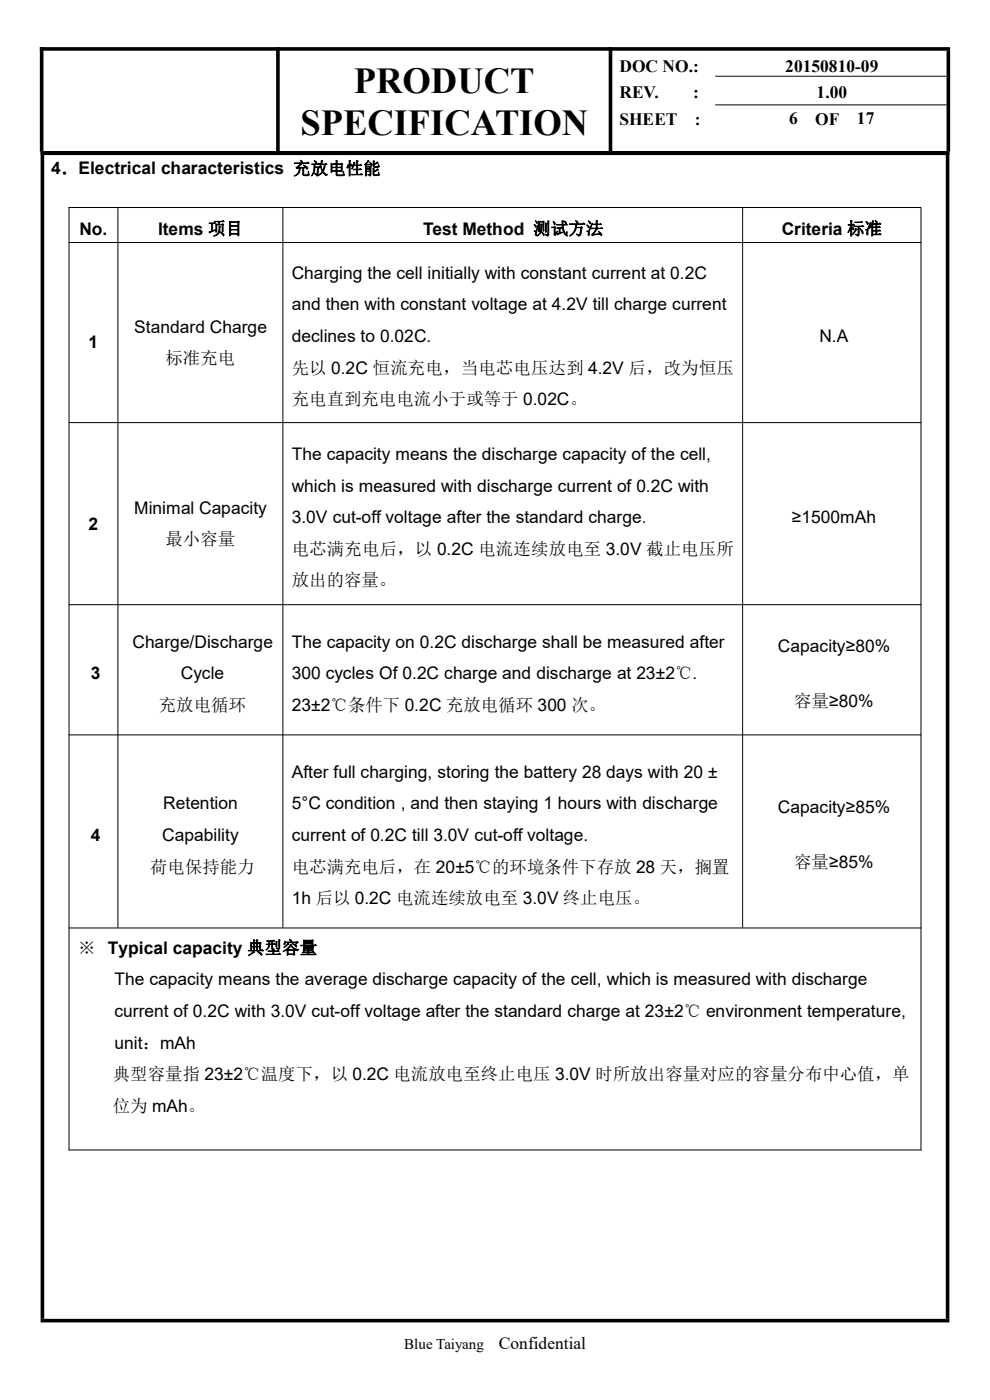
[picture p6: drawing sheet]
<svg xmlns="http://www.w3.org/2000/svg" width="210mm" height="297mm" viewBox="0 0 210 297" stroke-linecap="round" stroke-linejoin="round" font-family="sans-serif">
<defs><g id="words">
<g font-size="7.7">
<text x="75.1" y="19.7">PRODUCT</text>
<text x="63.7" y="28.7">SPECIFICATION</text>
</g>
<g font-size="3.7">
<text x="131.4" y="15.3">DOC NO.:</text>
<text x="166.6" y="15.3">20150810-09</text>
<text x="131.4" y="20.8">REV.</text>
<text x="147.1" y="20.8">:</text>
<text x="173.2" y="20.8">1.00</text>
<text x="131.4" y="26.4">SHEET</text>
<text x="147.4" y="26.4">:</text>
<text x="167.4" y="26.4">6</text>
<text x="172.9" y="26.4">OF</text>
<text x="181.8" y="26.4">17</text>
<text x="10.9" y="37">4．Electrical characteristics 充放电性能</text>
<text x="16.8" y="49.8">No.</text>
<text x="33.5" y="49.8">Items 项目</text>
<text x="89.7" y="49.8">Test Method 测试方法</text>
<text x="165.8" y="49.8">Criteria 标准</text>
<text x="61.9" y="59.2">Charging the cell initially with constant current at 0.2C</text>
<text x="61.9" y="65.8">and then with constant voltage at 4.2V till charge current</text>
<text x="28.5" y="70.6">Standard Charge</text>
<text x="18.8" y="73.9">1</text>
<text x="35.1" y="77.3">标准充电</text>
<text x="61.9" y="72.6">declines to 0.02C.</text>
<text x="173.8" y="72.6">N.A</text>
<text x="61.9" y="79.3">先以 0.2C 恒流充电，当电芯电压达到 4.2V 后，改为恒压</text>
<text x="61.9" y="86">充电直到充电电流小于或等于 0.02C。</text>
<text x="61.9" y="97.6">The capacity means the discharge capacity of the cell,</text>
<text x="61.9" y="104.3">which is measured with discharge current of 0.2C with</text>
<text x="18.8" y="112.4">2</text>
<text x="28.5" y="109">Minimal Capacity</text>
<text x="61.9" y="111">3.0V cut-off voltage after the standard charge.</text>
<text x="168" y="111">≥1500mAh</text>
<text x="35.1" y="115.7">最小容量</text>
<text x="61.9" y="117.7">电芯满充电后，以 0.2C 电流连续放电至 3.0V 截止电压所</text>
<text x="61.9" y="124.4">放出的容量。</text>
<text x="28.1" y="137.4">Charge/Discharge</text>
<text x="61.9" y="137.4">The capacity on 0.2C discharge shall be measured after</text>
<text x="165" y="138.3">Capacity≥80%</text>
<text x="19.3" y="144.1">3</text>
<text x="38.4" y="144.1">Cycle</text>
<text x="61.9" y="144.1">300 cycles Of 0.2C charge and discharge at 23±2℃.</text>
<text x="168.5" y="149.9">容量≥80%</text>
<text x="33.7" y="150.8">充放电循环</text>
<text x="61.9" y="150.8">23±2℃条件下 0.2C 充放电循环 300 次。</text>
<text x="61.9" y="165">After full charging, storing the battery 28 days with 20 ±</text>
<text x="34.6" y="171.7">Retention</text>
<text x="61.9" y="171.7">5°C condition , and then staying 1 hours with discharge</text>
<text x="165" y="172.6">Capacity≥85%</text>
<text x="19.3" y="178.4">4</text>
<text x="34.4" y="178.4">Capability</text>
<text x="61.9" y="178.4">current of 0.2C till 3.0V cut-off voltage.</text>
<text x="31.8" y="185.1">荷电保持能力</text>
<text x="61.9" y="185.1">电芯满充电后，在 20±5℃的环境条件下存放 28 天，搁置</text>
<text x="168.5" y="184.2">容量≥85%</text>
<text x="61.9" y="191.8">1h 后以 0.2C 电流连续放电至 3.0V 终止电压。</text>
<text x="16.6" y="202.3">※</text>
<text x="22.9" y="202.3">Typical capacity 典型容量</text>
<text x="24.3" y="209">The capacity means the average discharge capacity of the cell, which is measured with discharge</text>
<text x="24.3" y="215.7">current of 0.2C with 3.0V cut-off voltage after the standard charge at 23±2℃ environment temperature,</text>
<text x="24.3" y="222.4">unit：mAh</text>
<text x="24" y="229.1">典型容量指 23±2℃温度下，以 0.2C 电流放电至终止电压 3.0V 时所放出容量对应的容量分布中心值，单</text>
<text x="24" y="235.8">位为 mAh。</text>
<text x="105.8" y="286.2">Confidential</text>
</g>
<text font-size="3.2" x="85.8" y="286.2">Blue Taiyang</text>
</g></defs>
<path d="M8.5 10.4h193.1M8.8 10v22.2M58.9 10v22.1M129.5 10v22.1M201.2 10.8v21.4M8.6 32.5h192.8M9 32.1v247.7M201 32.1v247.7M8.6 280.2h192.8" fill="none" stroke="#000" stroke-width=".76" stroke-linecap="butt"/>
<g fill="none" stroke="#000" stroke-width=".21">
<path d="M151.7 16.2h49.1M9.2 32.1h191.6M151.7 22.3h49.1M14.6 44h180.9M14.6 51.4h180.9M14.6 43.9v200.1M25 43.9v152.9M60 43.9v152.9M157.5 43.9v152.9M195.4 44.1v199.9M14.6 89.7h180.9M14.6 128.3h180.9"/>
<path d="M14.6 155.9h180.9M14.6 196.9h180.9M14.6 244h180.9"/>
</g>
<use href="#words"/>
</svg>
